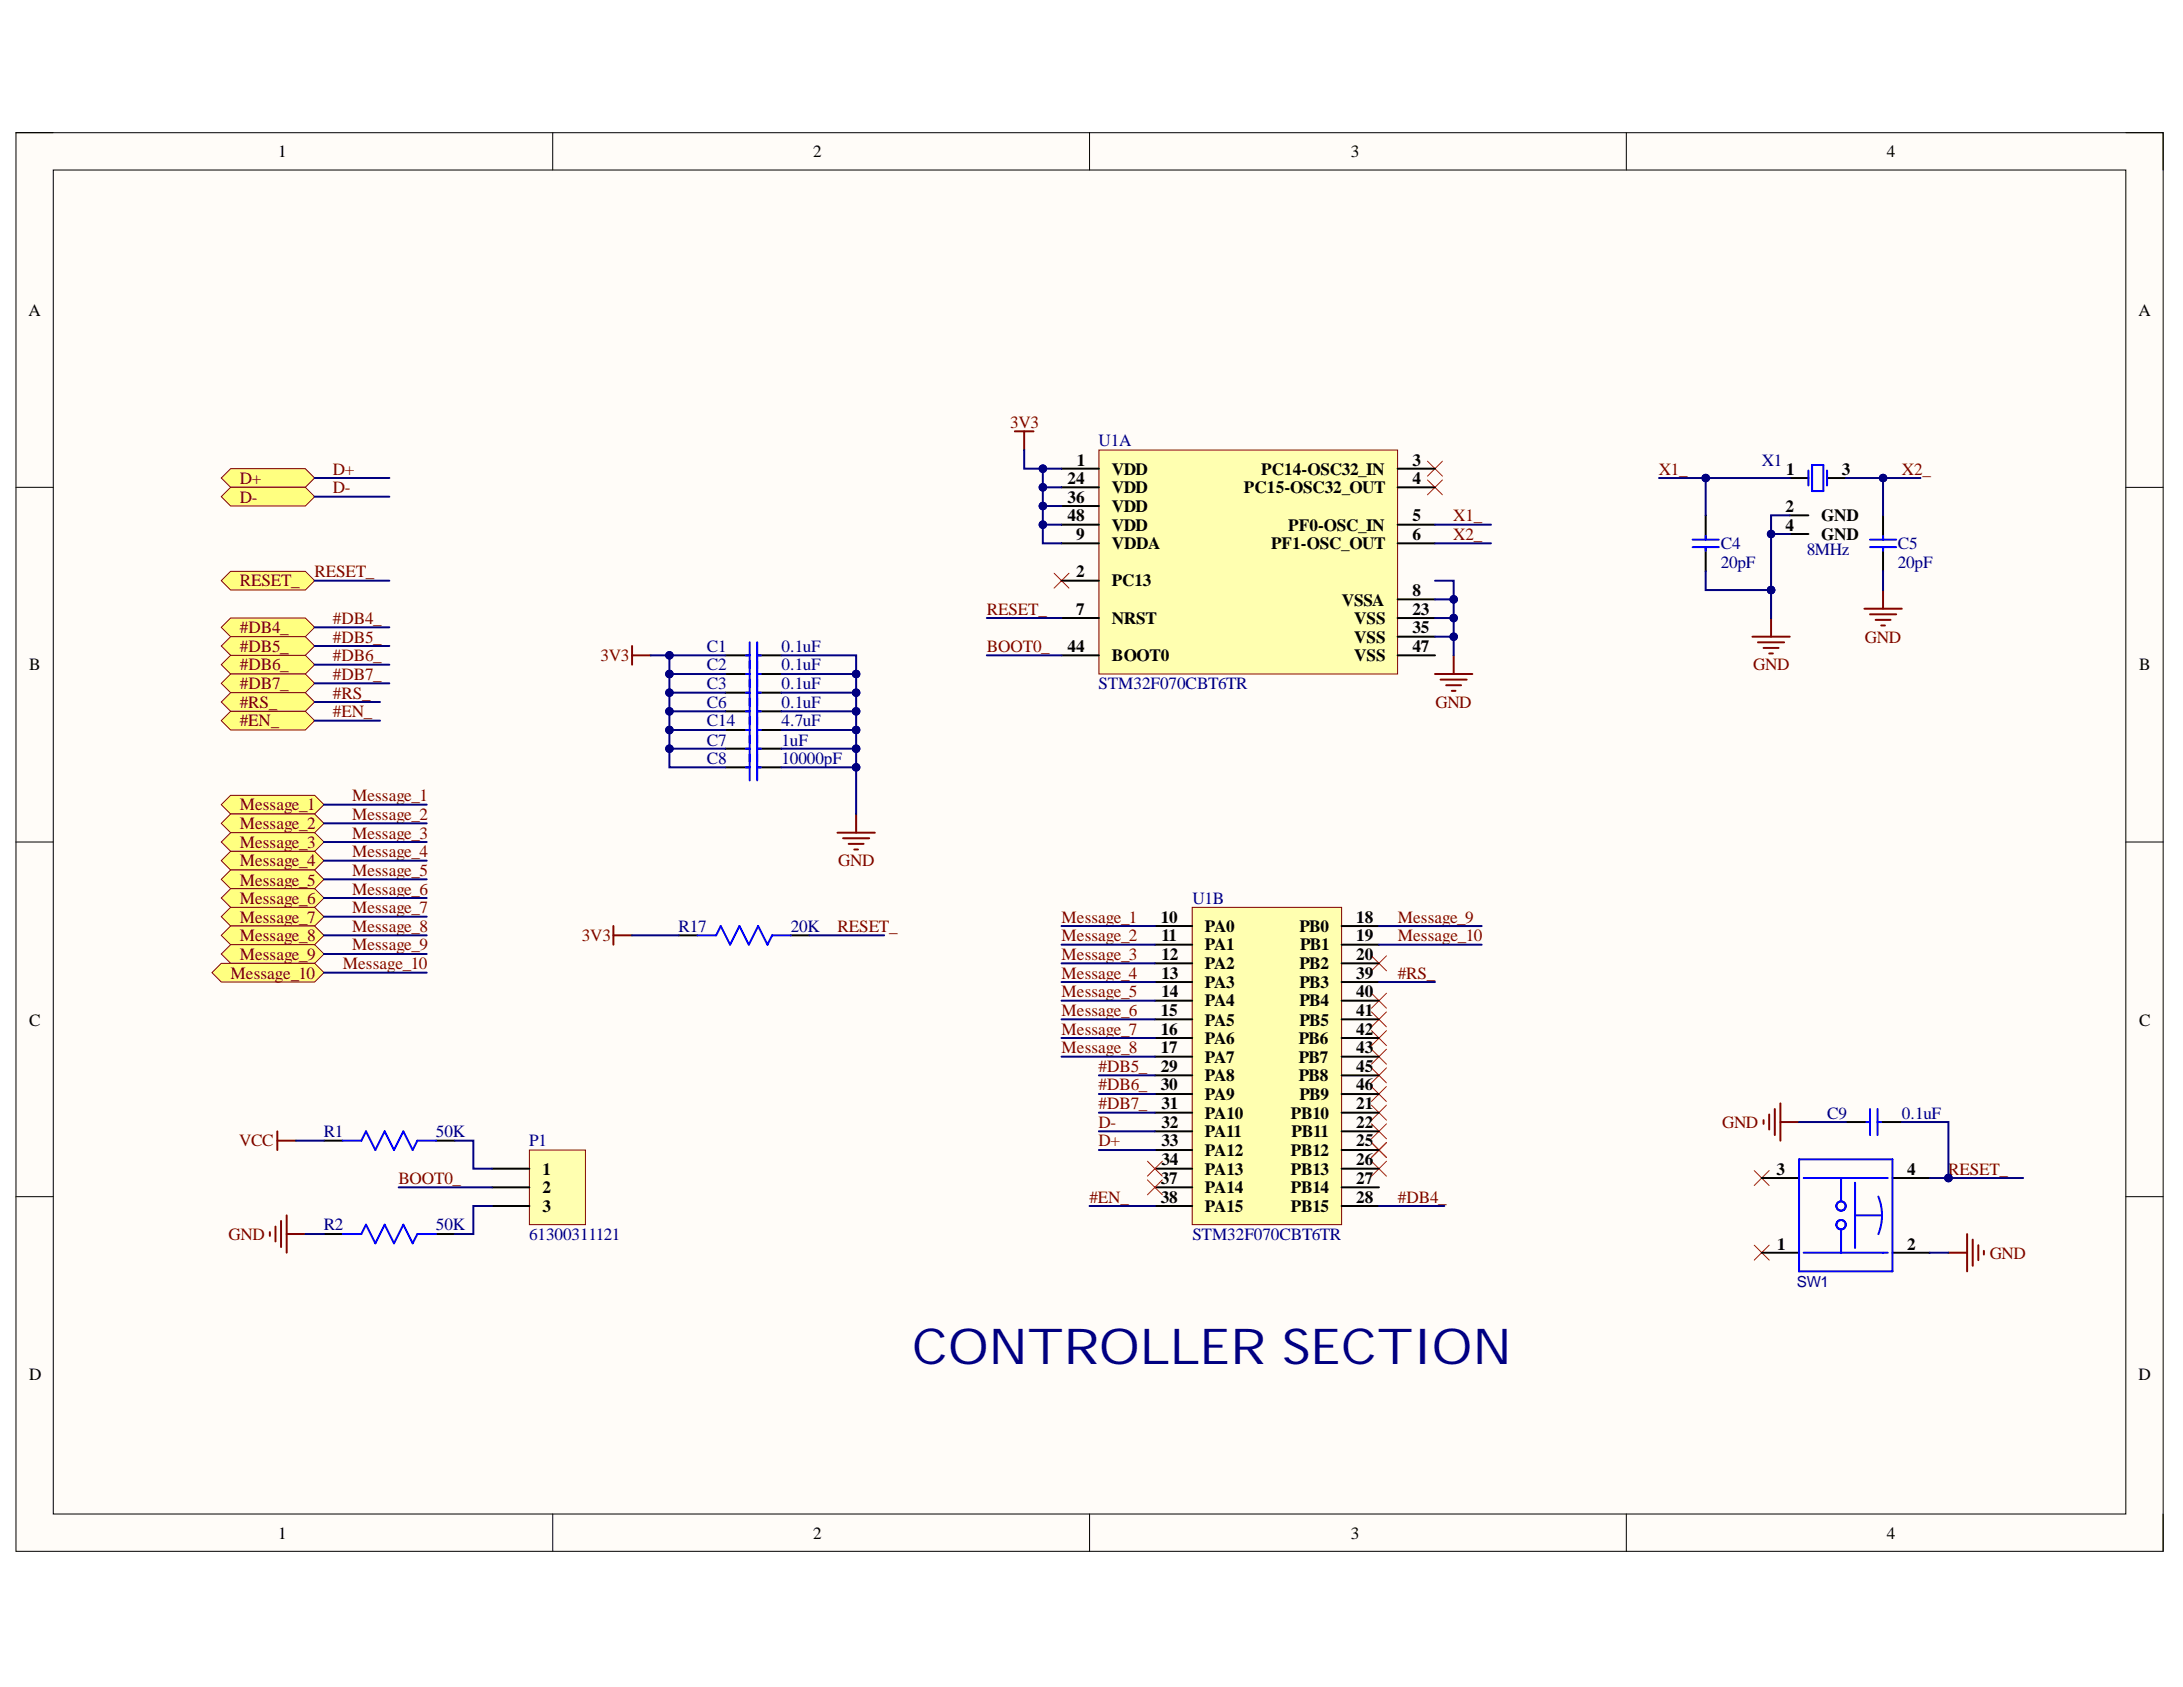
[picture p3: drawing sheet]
<svg xmlns="http://www.w3.org/2000/svg" width="279mm" height="216mm" viewBox="0 0 279 216" stroke-linecap="round" stroke-linejoin="round" font-family="sans-serif">
<defs><g id="words">
<text font-size="6.3" fill="#000080" x="116.8" y="174.6">CONTROLLER SECTION</text>
<g font-size="2.2">
<text x="35.6" y="20.1">1</text>
<text x="104.1" y="20.1">2</text>
<text x="172.9" y="20.1">3</text>
<text x="241.5" y="20.1">4</text>
<text x="3.6" y="40.4">A</text>
<text x="273.7" y="40.4">A</text>
<text x="137.8" y="59.6">1</text>
<text x="180.8" y="59.6">3</text>
<text x="136.6" y="61.9">24</text>
<text x="136.6" y="64.3">36</text>
<text x="142.3" y="60.8">VDD</text>
<text x="142.3" y="63.1">VDD</text>
<text x="142.3" y="65.5">VDD</text>
<text x="159.2" y="63.1">PC15-OSC32_OUT</text>
<text x="161.4" y="60.8">PC14-OSC32_IN</text>
<text x="180.8" y="61.9">4</text>
<text x="228.5" y="65.5">2</text>
<text x="228.6" y="60.8">1</text>
<text x="235.7" y="60.8">3</text>
<text x="136.6" y="66.7">48</text>
<text x="137.7" y="69.1">9</text>
<text x="142.3" y="70.3">VDDA</text>
<text x="142.3" y="68">VDD</text>
<text x="162.7" y="70.3">PF1-OSC_OUT</text>
<text x="164.9" y="68">PF0-OSC_IN</text>
<text x="180.8" y="66.7">5</text>
<text x="180.8" y="69.1">6</text>
<text x="228.5" y="68">4</text>
<text x="233.1" y="66.7">GND</text>
<text x="233.1" y="69.1">GND</text>
<text x="137.7" y="73.9">2</text>
<text x="142.3" y="75.1">PC13</text>
<text x="171.7" y="77.5">VSSA</text>
<text x="180.8" y="76.2">8</text>
<text x="136.6" y="83.4">44</text>
<text x="137.7" y="78.7">7</text>
<text x="142.3" y="79.9">NRST</text>
<text x="173.3" y="79.9">VSS</text>
<text x="173.3" y="82.2">VSS</text>
<text x="180.8" y="78.7">23</text>
<text x="180.8" y="81.1">35</text>
<text x="180.8" y="83.4">47</text>
<text x="3.7" y="85.8">B</text>
<text x="142.3" y="84.6">BOOT0</text>
<text x="173.3" y="84.6">VSS</text>
<text x="273.8" y="85.8">B</text>
<text x="148.6" y="118.1">10</text>
<text x="154.2" y="119.3">PA0</text>
<text x="166.3" y="119.3">PB0</text>
<text x="173.6" y="118.1">18</text>
<text x="148.6" y="120.4">11</text>
<text x="148.6" y="122.9">12</text>
<text x="148.6" y="125.3">13</text>
<text x="154.2" y="121.6">PA1</text>
<text x="154.2" y="124.1">PA2</text>
<text x="166.3" y="124.1">PB2</text>
<text x="166.4" y="121.6">PB1</text>
<text x="173.6" y="120.4">19</text>
<text x="173.6" y="122.9">20</text>
<text x="173.6" y="125.3">39</text>
<text x="3.7" y="131.3">C</text>
<text x="148.6" y="130">15</text>
<text x="148.6" y="127.6">14</text>
<text x="154.2" y="126.4">PA3</text>
<text x="154.2" y="128.8">PA4</text>
<text x="154.2" y="131.3">PA5</text>
<text x="166.3" y="126.4">PB3</text>
<text x="166.3" y="128.8">PB4</text>
<text x="166.3" y="131.3">PB5</text>
<text x="173.6" y="127.6">40</text>
<text x="173.6" y="130">41</text>
<text x="273.8" y="131.3">C</text>
<text x="148.6" y="132.4">16</text>
<text x="148.6" y="134.8">17</text>
<text x="148.6" y="137.2">29</text>
<text x="154.2" y="133.6">PA6</text>
<text x="154.2" y="136">PA7</text>
<text x="166.2" y="133.6">PB6</text>
<text x="166.2" y="136">PB7</text>
<text x="173.6" y="132.4">42</text>
<text x="173.6" y="134.8">43</text>
<text x="173.6" y="137.2">45</text>
<text x="148.6" y="139.5">30</text>
<text x="148.6" y="142">31</text>
<text x="154.2" y="138.4">PA8</text>
<text x="154.2" y="140.8">PA9</text>
<text x="154.2" y="143.2">PA10</text>
<text x="165.2" y="143.2">PB10</text>
<text x="166.2" y="138.4">PB8</text>
<text x="166.3" y="140.8">PB9</text>
<text x="173.6" y="142">21</text>
<text x="173.6" y="139.5">46</text>
<text x="148.6" y="144.4">32</text>
<text x="148.6" y="146.7">33</text>
<text x="148.6" y="149.1">34</text>
<text x="154.2" y="145.5">PA11</text>
<text x="154.2" y="147.9">PA12</text>
<text x="165.2" y="147.9">PB12</text>
<text x="165.3" y="145.5">PB11</text>
<text x="173.6" y="144.4">22</text>
<text x="173.6" y="146.7">25</text>
<text x="173.6" y="149.1">26</text>
<text x="69.4" y="150.4">1</text>
<text x="69.4" y="152.7">2</text>
<text x="69.4" y="155.1">3</text>
<text x="148.6" y="151.5">37</text>
<text x="148.6" y="153.9">38</text>
<text x="154.2" y="150.4">PA13</text>
<text x="154.2" y="152.7">PA14</text>
<text x="154.2" y="155.1">PA15</text>
<text x="165.2" y="150.4">PB13</text>
<text x="165.2" y="152.7">PB14</text>
<text x="165.2" y="155.1">PB15</text>
<text x="173.6" y="151.5">27</text>
<text x="173.6" y="153.9">28</text>
<text x="227.4" y="150.4">3</text>
<text x="244.1" y="150.4">4</text>
<text x="227.4" y="159.9">1</text>
<text x="244.1" y="159.9">2</text>
<text x="3.7" y="176.6">D</text>
<text x="273.7" y="176.6">D</text>
<text x="35.6" y="196.9">1</text>
<text x="104.1" y="196.9">2</text>
<text x="172.9" y="196.9">3</text>
<text x="241.5" y="196.9">4</text>
</g>
<g font-size="2.2" fill="#800000">
<text x="129.3" y="54.8">3V3</text>
<text x="30.7" y="61.9">D+</text>
<text x="30.7" y="64.3">D-</text>
<text x="42.6" y="60.8">D+</text>
<text x="42.6" y="63.1">D-</text>
<text x="212.3" y="60.8">X1_</text>
<text x="243.4" y="60.8">X2_</text>
<text x="186" y="66.7">X1_</text>
<text x="186" y="69.1">X2_</text>
<text x="30.7" y="75.1">RESET_</text>
<text x="40.2" y="73.9">RESET_</text>
<text x="30.7" y="81.1">#DB4_</text>
<text x="30.7" y="83.4">#DB5_</text>
<text x="42.6" y="79.9">#DB4_</text>
<text x="42.6" y="82.2">#DB5_</text>
<text x="126.3" y="83.4">BOOT0_</text>
<text x="126.3" y="78.7">RESET_</text>
<text x="238.7" y="82.2">GND</text>
<text x="30.7" y="85.8">#DB6_</text>
<text x="30.7" y="88.2">#DB7_</text>
<text x="42.6" y="84.6">#DB6_</text>
<text x="42.6" y="89.4">#RS_</text>
<text x="42.6" y="87.1">#DB7_</text>
<text x="76.9" y="84.6">3V3</text>
<text x="224.4" y="85.8">GND</text>
<text x="30.7" y="90.6">#RS_</text>
<text x="30.7" y="93">#EN_</text>
<text x="42.6" y="91.8">#EN_</text>
<text x="183.7" y="90.6">GND</text>
<text x="30.7" y="103.7">Message_1</text>
<text x="30.7" y="106.2">Message_2</text>
<text x="45.1" y="102.5">Message_1</text>
<text x="45.1" y="105">Message_2</text>
<text x="45.1" y="107.3">Message_3</text>
<text x="30.7" y="108.5">Message_3</text>
<text x="30.7" y="110.9">Message_4</text>
<text x="30.7" y="113.3">Message_5</text>
<text x="45.1" y="109.7">Message_4</text>
<text x="45.1" y="112.1">Message_5</text>
<text x="107.3" y="110.9">GND</text>
<text x="30.7" y="115.7">Message_6</text>
<text x="30.7" y="118.1">Message_7</text>
<text x="45.1" y="114.5">Message_6</text>
<text x="45.1" y="116.9">Message_7</text>
<text x="45.1" y="119.3">Message_8</text>
<text x="107.2" y="119.3">RESET_</text>
<text x="135.9" y="118.1">Message_1</text>
<text x="178.9" y="118.1">Message_9</text>
<text x="29.5" y="125.3">Message_10</text>
<text x="30.7" y="120.4">Message_8</text>
<text x="30.7" y="122.9">Message_9</text>
<text x="43.9" y="124.1">Message_10</text>
<text x="45.1" y="121.6">Message_9</text>
<text x="74.5" y="120.4">3V3</text>
<text x="135.9" y="120.4">Message_2</text>
<text x="135.9" y="122.9">Message_3</text>
<text x="135.9" y="125.3">Message_4</text>
<text x="178.9" y="125.3">#RS_</text>
<text x="178.9" y="120.4">Message_10</text>
<text x="135.9" y="127.6">Message_5</text>
<text x="135.9" y="130">Message_6</text>
<text x="135.9" y="132.4">Message_7</text>
<text x="135.9" y="134.8">Message_8</text>
<text x="140.6" y="137.2">#DB5_</text>
<text x="140.6" y="139.5">#DB6_</text>
<text x="140.6" y="142">#DB7_</text>
<text x="30.6" y="146.7">VCC</text>
<text x="140.6" y="146.7">D+</text>
<text x="140.6" y="144.4">D-</text>
<text x="220.4" y="144.4">GND</text>
<text x="51" y="151.5">BOOT0_</text>
<text x="139.4" y="153.9">#EN_</text>
<text x="178.9" y="153.9">#DB4_</text>
<text x="249.3" y="150.4">RESET_</text>
<text x="29.3" y="158.7">GND</text>
<text x="254.7" y="161.1">GND</text>
</g>
<g font-size="2.2" fill="#000080">
<text x="140.6" y="57.1">U1A</text>
<text x="225.5" y="59.6">X1</text>
<text x="220.3" y="70.3">C4</text>
<text x="231.2" y="71">8MHz</text>
<text x="242.9" y="70.3">C5</text>
<text x="220.3" y="72.7">20pF</text>
<text x="242.9" y="72.7">20pF</text>
<text x="90.5" y="83.4">C1</text>
<text x="100" y="83.4">0.1uF</text>
<text x="90.5" y="88.2">C3</text>
<text x="90.5" y="85.8">C2</text>
<text x="100" y="88.2">0.1uF</text>
<text x="100" y="85.8">0.1uF</text>
<text x="140.6" y="88.2">STM32F070CBT6TR</text>
<text x="90.5" y="90.6">C6</text>
<text x="90.5" y="95.4">C7</text>
<text x="90.5" y="93">C14</text>
<text x="100" y="90.6">0.1uF</text>
<text x="100" y="95.4">1uF</text>
<text x="100" y="93">4.7uF</text>
<text x="90.5" y="97.8">C8</text>
<text x="100" y="97.8">10000pF</text>
<text x="86.8" y="119.3">R17</text>
<text x="101.2" y="119.3">20K</text>
<text x="152.6" y="115.7">U1B</text>
<text x="233.9" y="143.2">C9</text>
<text x="243.4" y="143.2">0.1uF</text>
<text x="41.4" y="145.5">R1</text>
<text x="55.8" y="145.5">50K</text>
<text x="67.7" y="146.7">P1</text>
<text x="41.4" y="157.5">R2</text>
<text x="55.8" y="157.5">50K</text>
<text x="67.7" y="158.7">61300311121</text>
<text x="152.6" y="158.7">STM32F070CBT6TR</text>
</g>
<text font-size="1.9" fill="#000080" x="230" y="164.7">SW1</text>
</g></defs>
<path d="M2 17h274.9v181.5h-274.9z" fill-rule="evenodd" fill="#fffcf8"/>
<path d="M2 17h274.9v181.5h-274.9z" fill="none" stroke="#000" stroke-width=".13"/>
<path d="M6.8 21.8h265.3v172h-265.3z" fill-rule="evenodd" fill="#fffcf8"/>
<g fill="none" stroke="#000" stroke-width=".13">
<path d="M2 17h4.8M70.7 17v4.8M139.4 17v4.8M208.2 17v4.8M272.1 17h4.8v4.8M6.8 21.8h265.3v172h-265.3zM2 62.4h4.8M272.1 62.4h4.8M2 107.8h4.8M272.1 107.8h4.8M2 153.1h4.8M272.1 153.1h4.8"/>
<path d="M70.7 193.8v4.7M139.5 193.8v4.7M208.2 193.8v4.7M276.9 193.8v4.7"/>
</g>
<g fill="none" stroke="#800000" stroke-width=".25">
<path d="M226.7 79.1v2.4M238.6 77.9h4.8M239.3 78.6h3.4M240.1 79.3h1.9M241 75.5v2.4M183.7 86.3h4.7M184.4 87h3.3M185.1 87.7h1.9M185.8 88.4h.5M186.1 83.9v2.4M224.3 81.5h4.8M225 82.2h3.3"/>
<path d="M225.7 82.9h1.9M226.4 83.6h.5M240.8 80h.5M107.2 106.6h4.8M107.9 107.3h3.3M108.6 108h1.9M109.3 108.7h.5M109.6 104.2v2.4M251.8 157.9v4.8M252.5 158.6v3.4M253.2 159.4v1.9M249.4 160.3h2.4"/>
<path d="M253.9 160.1v.5"/>
</g>
<path d="M28.3 61.2l1.2-1.2h9.6l1.2 1.2-1.2 1.2h-9.6z" fill-rule="evenodd" fill="#ffff80"/>
<path d="M28.3 61.2l1.2-1.2h9.6l1.2 1.2-1.2 1.2h-9.6z" fill="none" stroke="#800000" stroke-width=".13"/>
<path d="M29.5 62.4h9.6l1.2 1.2-1.2 1.2h-9.6l-1.2-1.2z" fill-rule="evenodd" fill="#ffff80"/>
<path d="M29.5 62.4h9.6l1.2 1.2-1.2 1.2h-9.6l-1.2-1.2z" fill="none" stroke="#800000" stroke-width=".13"/>
<path d="M28.3 74.3l1.2-1.2h9.6l1.2 1.2-1.2 1.2h-9.6z" fill-rule="evenodd" fill="#ffff80"/>
<path d="M28.3 74.3l1.2-1.2h9.6l1.2 1.2-1.2 1.2h-9.6z" fill="none" stroke="#800000" stroke-width=".13"/>
<g fill="none" stroke="#f00" stroke-width=".13">
<path d="M182.7 59l1.9 1.9M184.6 59l-1.9 1.9M134.9 73.4l1.9 1.9M136.8 73.4l-1.9 1.9M182.7 61.4l1.9 1.9M184.6 61.4l-1.9 1.9M175.5 131.9l1.9 1.9M175.5 134.3l1.9 1.9M175.5 136.7l1.9 1.9M175.5 139.1l1.9 1.9M177.4 131.9l-1.9 1.9M177.4 134.3l-1.9 1.9"/>
<path d="M177.4 136.7l-1.9 1.9M177.4 139.1l-1.9 1.9"/>
</g>
<path d="M28.3 103l1.2-1.2h10.8l1.2 1.2-1.2 1.2h-10.8z" fill-rule="evenodd" fill="#ffff80"/>
<path d="M28.3 103l1.2-1.2h10.8l1.2 1.2-1.2 1.2h-10.8z" fill="none" stroke="#800000" stroke-width=".13"/>
<path d="M29.5 104.2h10.8l1.2 1.2-1.2 1.2h-10.8l-1.2-1.2z" fill-rule="evenodd" fill="#ffff80"/>
<path d="M29.5 104.2h10.8l1.2 1.2-1.2 1.2h-10.8l-1.2-1.2z" fill="none" stroke="#800000" stroke-width=".13"/>
<path d="M28.3 107.8l1.2-1.2h10.8l1.2 1.2-1.2 1.2h-10.8z" fill-rule="evenodd" fill="#ffff80"/>
<path d="M28.3 107.8l1.2-1.2h10.8l1.2 1.2-1.2 1.2h-10.8z" fill="none" stroke="#800000" stroke-width=".13"/>
<path d="M28.3 110.1l1.2-1.1h10.8l1.2 1.1-1.2 1.2h-10.8z" fill-rule="evenodd" fill="#ffff80"/>
<path d="M28.3 110.1l1.2-1.1h10.8l1.2 1.1-1.2 1.2h-10.8z" fill="none" stroke="#800000" stroke-width=".13"/>
<path d="M28.3 112.5l1.2-1.2h10.8l1.2 1.2-1.2 1.2h-10.8z" fill-rule="evenodd" fill="#ffff80"/>
<path d="M28.3 112.5l1.2-1.2h10.8l1.2 1.2-1.2 1.2h-10.8z" fill="none" stroke="#800000" stroke-width=".13"/>
<path d="M28.3 114.9l1.2-1.2h10.8l1.2 1.2-1.2 1.2h-10.8z" fill-rule="evenodd" fill="#ffff80"/>
<path d="M28.3 114.9l1.2-1.2h10.8l1.2 1.2-1.2 1.2h-10.8z" fill="none" stroke="#800000" stroke-width=".13"/>
<path d="M28.3 117.3l1.2-1.2h10.8l1.2 1.2-1.2 1.2h-10.8z" fill-rule="evenodd" fill="#ffff80"/>
<path d="M28.3 117.3l1.2-1.2h10.8l1.2 1.2-1.2 1.2h-10.8z" fill="none" stroke="#800000" stroke-width=".13"/>
<path d="M28.3 119.7l1.2-1.2h10.8l1.2 1.2-1.2 1.2h-10.8z" fill-rule="evenodd" fill="#ffff80"/>
<path d="M28.3 119.7l1.2-1.2h10.8l1.2 1.2-1.2 1.2h-10.8z" fill="none" stroke="#800000" stroke-width=".13"/>
<path d="M28.3 122.1l1.2-1.2h10.8l1.2 1.2-1.2 1.2h-10.8z" fill-rule="evenodd" fill="#ffff80"/>
<path d="M28.3 122.1l1.2-1.2h10.8l1.2 1.2-1.2 1.2h-10.8z" fill="none" stroke="#800000" stroke-width=".13"/>
<path d="M27.1 124.5l1.2-1.2h12l1.2 1.2-1.2 1.2h-12z" fill-rule="evenodd" fill="#ffff80"/>
<path d="M27.1 124.5l1.2-1.2h12l1.2 1.2-1.2 1.2h-12z" fill="none" stroke="#800000" stroke-width=".13"/>
<path d="M28.3 80.3l1.2-1.2h9.6l1.2 1.2-1.2 1.2h-9.6z" fill-rule="evenodd" fill="#ffff80"/>
<path d="M28.3 80.3l1.2-1.2h9.6l1.2 1.2-1.2 1.2h-9.6z" fill="none" stroke="#800000" stroke-width=".13"/>
<path d="M28.3 82.7l1.2-1.2h9.6l1.2 1.2-1.2 1.2h-9.6z" fill-rule="evenodd" fill="#ffff80"/>
<path d="M28.3 82.7l1.2-1.2h9.6l1.2 1.2-1.2 1.2h-9.6z" fill="none" stroke="#800000" stroke-width=".13"/>
<path d="M28.3 85.1l1.2-1.2h9.6l1.2 1.2-1.2 1.2h-9.6z" fill-rule="evenodd" fill="#ffff80"/>
<path d="M28.3 85.1l1.2-1.2h9.6l1.2 1.2-1.2 1.2h-9.6z" fill="none" stroke="#800000" stroke-width=".13"/>
<path d="M28.3 87.5l1.2-1.2h9.6l1.2 1.2-1.2 1.1h-9.6z" fill-rule="evenodd" fill="#ffff80"/>
<path d="M28.3 87.5l1.2-1.2h9.6l1.2 1.2-1.2 1.1h-9.6z" fill="none" stroke="#800000" stroke-width=".13"/>
<path d="M28.3 89.8l1.2-1.2h9.6l1.2 1.2-1.2 1.2h-9.6z" fill-rule="evenodd" fill="#ffff80"/>
<path d="M28.3 89.8l1.2-1.2h9.6l1.2 1.2-1.2 1.2h-9.6z" fill="none" stroke="#800000" stroke-width=".13"/>
<path d="M28.3 92.2l1.2-1.2h9.6l1.2 1.2-1.2 1.2h-9.6z" fill-rule="evenodd" fill="#ffff80"/>
<path d="M28.3 92.2l1.2-1.2h9.6l1.2 1.2-1.2 1.2h-9.6z" fill="none" stroke="#800000" stroke-width=".13"/>
<g fill="none" stroke="#800000" stroke-width=".25">
<path d="M129.9 55.2h2.4M131.1 55.2v2.4M78.5 118.5v2.4M78.5 119.7h2.4M34.5 157.7v.5M35.3 157v1.9M36 156.3v3.3M36.7 155.5v4.8M36.7 157.9h2.4M225.7 143.4v.4M226.4 142.6v1.9M227.2 141.9v3.4"/>
<path d="M227.9 141.2v4.8M227.9 143.6h2.4"/>
</g>
<g fill="none" stroke="#f00" stroke-width=".13">
<path d="M175.5 127.1l1.9 1.9M175.5 122.3l1.9 1.9M175.5 129.5l1.9 1.9M177.4 127.1l-1.9 1.9M177.4 122.3l-1.9 1.9M177.4 129.5l-1.9 1.9M175.5 141.4l1.9 2M175.5 143.8l1.9 1.9M175.5 146.2l1.9 1.9M175.5 148.6l1.9 1.9M177.4 141.4l-1.9 2M177.4 143.8l-1.9 1.9"/>
<path d="M177.4 146.2l-1.9 1.9M177.4 148.6l-1.9 1.9M224.5 149.8l1.9 1.9M224.5 159.4l1.9 1.9M226.4 149.8l-1.9 1.9M226.4 159.4l-1.9 1.9"/>
</g>
<circle cx="249.4" cy="150.8" r=".48" fill="#000080"/>
<circle cx="249.4" cy="150.8" r=".48" fill="none" stroke="#000080" stroke-width=".13"/>
<path d="M80.9 82.7v2.4M80.9 83.9h2.4" fill="none" stroke="#800000" stroke-width=".25"/>
<g fill="none" stroke="#000" stroke-width=".25">
<path d="M92.8 91h3.2M92.8 95.8h3.2M92.8 93.4h3.2M92.8 88.6h3.2M92.8 86.3h3.2M92.8 83.9h3.2M96.9 91h3.1M96.9 95.8h3.1M96.9 93.4h3.1M96.9 88.6h3.1M96.9 86.3h3.1M96.9 83.9h3.1"/>
<path d="M86.9 119.7h2.4M101.2 119.7h2.4"/>
</g>
<g fill="none" stroke="#00f" stroke-width=".25">
<path d="M95.5 91h.5M95.5 95.8h.5M95.5 93.4h.5M95.5 88.6h.5M95.5 86.3h.5M95.5 83.9h.5M96 82.2v15.3M96.9 82.2v15.3M96.9 91h.5M96.9 95.8h.5M96.9 93.4h.5M96.9 88.6h.5"/>
<path d="M96.9 86.3h.5M96.9 83.9h.5M89.3 119.7h2.4l.5-1.2 1.2 2.4 1.2-2.4 1.2 2.4 1.2-2.4 1.2 2.4 .6-1.2h2.4"/>
</g>
<path d="M67.8 147.2h7.1v9.5h-7.1z" fill-rule="evenodd" fill="#ffffb0"/>
<path d="M67.8 147.2h7.1v9.5h-7.1z" fill="none" stroke="#800000" stroke-width=".13"/>
<path d="M218.3 66v3.1M218.3 70v3.1M241 66v3.1M241 70v3.1M41.5 146h2.4M41.5 157.9h2.4M55.8 146h2.4M55.8 157.9h2.4M63 149.6h4.8M63 152h4.8M63 154.3h4.8" fill="none" stroke="#000" stroke-width=".25"/>
<path d="M216.6 69.1h3.4M216.6 70h3.4M218.3 68.6v.5M218.3 70v.5M239.3 69.1h3.4M239.3 70h3.4M241 68.6v.5M241 70v.5M43.9 146h2.3l.6-1.2 1.2 2.4 1.2-2.4 1.2 2.4 1.2-2.4 1.2 2.4 .6-1.2h2.4M43.9 157.9h2.3l.6-1.2 1.2 2.4 1.2-2.4 1.2 2.4 1.2-2.4 1.2 2.4 .6-1.2h2.4" fill="none" stroke="#00f" stroke-width=".25"/>
<path d="M140.6 57.6h38.3v28.7h-38.3z" fill-rule="evenodd" fill="#ffffb0"/>
<path d="M140.6 57.6h38.3v28.7h-38.3z" fill="none" stroke="#800000" stroke-width=".13"/>
<g fill="none" stroke="#000" stroke-width=".25">
<path d="M135.9 60h4.7M178.9 60h4.8M135.9 74.3h4.7M135.9 62.4h4.7M135.9 67.1h4.7M135.9 69.5h4.7M135.9 79.1h4.7M135.9 64.8h4.7M178.9 62.4h4.8M178.9 67.1h4.8M178.9 69.5h4.8M178.9 79.1h4.8"/>
<path d="M178.9 76.7h4.8M135.9 83.9h4.7M178.9 81.5h4.8M178.9 83.9h4.8"/>
</g>
<path d="M152.6 116.1h19.1v40.6h-19.1z" fill-rule="evenodd" fill="#ffffb0"/>
<path d="M152.6 116.1h19.1v40.6h-19.1z" fill="none" stroke="#800000" stroke-width=".13"/>
<g fill="none" stroke="#000" stroke-width=".25">
<path d="M229.1 61.2h2.4M229.1 66h2.4M229.1 68.3h2.4M233.8 61.2h2.4M92.8 98.2h3.2M96.9 98.2h3.1M147.8 118.5h4.8M171.7 118.5h4.8M147.8 120.9h4.8M147.8 123.3h4.8M147.8 125.7h4.8M147.8 128.1h4.8"/>
<path d="M147.8 130.5h4.8M147.8 132.8h4.8M147.8 135.2h4.8M147.8 137.6h4.8M171.7 123.3h4.8M171.7 125.7h4.8M171.7 128.1h4.8M171.7 130.5h4.8M171.7 132.8h4.8M171.7 135.2h4.8M171.7 120.9h4.8M171.7 137.6h4.8"/>
<path d="M147.8 142.4h4.8M147.8 144.8h4.8M147.8 147.2h4.8M147.8 149.6h4.8M147.8 152h4.8M147.8 154.3h4.8M147.8 140h4.8M171.7 142.4h4.8M171.7 144.8h4.8M171.7 147.2h4.8M171.7 149.6h4.8M171.7 152h4.8"/>
<path d="M171.7 154.3h4.8M171.7 140h4.8M225.5 150.8h4.8M236.2 143.6h3.1M240.3 143.6h3.1M242.2 150.8h4.8M225.5 160.3h4.8M242.2 160.3h4.8"/>
</g>
<g fill="none" stroke="#00f" stroke-width=".25">
<path d="M231.9 59.5h1.5v3.3h-1.5zM231.5 60.2v1.9M233.8 60.2v1.9M95.5 98.2h.5M96 96.5v3.4M96.9 96.5v3.4M96.9 98.2h.5M230.3 148.4h11.9v14.3h-11.9zM230.9 150.8h10.7M235.6 150.8v3M235.6 157.3v3M237.4 155.5h3.4"/>
<path d="M237.4 151.4v8.3M238.9 143.6h.4M239.3 141.9v3.4M240.3 141.9v3.4M240.3 143.6h.5M240.4 153.1a6.4 6.4 0 0 1 0 4.8M230.9 160.3h10.7"/>
<circle cx="235.6" cy="154.3" r=".6"/>
<circle cx="235.6" cy="156.7" r=".6"/>
</g>
<path d="M35.5 144.8v2.4M35.5 146h2.4" fill="none" stroke="#800000" stroke-width=".25"/>
<path d="M146.9 148.6l1.9 1.9M146.9 151l1.9 1.9M148.8 148.6l-1.9 1.9M148.8 151l-1.9 1.9" fill="none" stroke="#f00" stroke-width=".13"/>
<g fill="none" stroke="#000080" stroke-width=".25">
<path d="M40.3 74.3h9.5M40.3 63.6h9.5M40.3 61.2h9.5M40.3 92.2h8.3M40.3 89.8h8.3M40.3 87.5h9.5M40.3 85.1h9.5M40.3 82.7h9.5M40.3 80.3h9.5M83.3 83.9h2.4M41.5 119.7h13.1M41.5 117.3h13.1"/>
<path d="M41.5 114.9h13.1M41.5 112.5h13.1M41.5 110.1h13.1M41.5 107.8h13.1M41.5 105.4h13.1M41.5 103h13.1M80.9 119.7h6M41.5 124.5h13.1M41.5 122.1h13.1M37.9 146h3.6M39.1 157.9h2.4M51 152h12"/>
<path d="M58.2 146h2.4v3.6h2.4M63 154.3h-2.4v3.6h-2.4"/>
</g>
<circle cx="85.7" cy="83.9" r=".48" fill="#000080"/>
<circle cx="85.7" cy="83.9" r=".48" fill="none" stroke="#000080" stroke-width=".13"/>
<path d="M85.7 95.8v2.4h7.1" fill="none" stroke="#000080" stroke-width=".25"/>
<circle cx="85.7" cy="95.8" r=".48" fill="#000080"/>
<circle cx="85.7" cy="95.8" r=".48" fill="none" stroke="#000080" stroke-width=".13"/>
<path d="M85.7 93.4v2.4h7.1" fill="none" stroke="#000080" stroke-width=".25"/>
<circle cx="85.7" cy="95.8" r=".48" fill="#000080"/>
<circle cx="85.7" cy="95.8" r=".48" fill="none" stroke="#000080" stroke-width=".13"/>
<circle cx="85.7" cy="93.4" r=".48" fill="#000080"/>
<circle cx="85.7" cy="93.4" r=".48" fill="none" stroke="#000080" stroke-width=".13"/>
<path d="M85.7 91v2.4h7.1" fill="none" stroke="#000080" stroke-width=".25"/>
<circle cx="85.7" cy="93.4" r=".48" fill="#000080"/>
<circle cx="85.7" cy="93.4" r=".48" fill="none" stroke="#000080" stroke-width=".13"/>
<circle cx="85.7" cy="91" r=".48" fill="#000080"/>
<circle cx="85.7" cy="91" r=".48" fill="none" stroke="#000080" stroke-width=".13"/>
<path d="M92.8 83.9h-7.1v7.1h7.1" fill="none" stroke="#000080" stroke-width=".25"/>
<circle cx="85.7" cy="83.9" r=".48" fill="#000080"/>
<circle cx="85.7" cy="83.9" r=".48" fill="none" stroke="#000080" stroke-width=".13"/>
<circle cx="85.7" cy="86.3" r=".48" fill="#000080"/>
<circle cx="85.7" cy="86.3" r=".48" fill="none" stroke="#000080" stroke-width=".13"/>
<circle cx="85.7" cy="88.6" r=".48" fill="#000080"/>
<circle cx="85.7" cy="88.6" r=".48" fill="none" stroke="#000080" stroke-width=".13"/>
<circle cx="85.7" cy="91" r=".48" fill="#000080"/>
<circle cx="85.7" cy="91" r=".48" fill="none" stroke="#000080" stroke-width=".13"/>
<path d="M85.7 88.6h7.1" fill="none" stroke="#000080" stroke-width=".25"/>
<circle cx="85.7" cy="88.6" r=".48" fill="#000080"/>
<circle cx="85.7" cy="88.6" r=".48" fill="none" stroke="#000080" stroke-width=".13"/>
<path d="M85.7 86.3h7.1" fill="none" stroke="#000080" stroke-width=".25"/>
<circle cx="85.7" cy="86.3" r=".48" fill="#000080"/>
<circle cx="85.7" cy="86.3" r=".48" fill="none" stroke="#000080" stroke-width=".13"/>
<path d="M100 98.2h9.6" fill="none" stroke="#000080" stroke-width=".25"/>
<circle cx="109.6" cy="98.2" r=".48" fill="#000080"/>
<circle cx="109.6" cy="98.2" r=".48" fill="none" stroke="#000080" stroke-width=".13"/>
<path d="M100 95.8h9.6" fill="none" stroke="#000080" stroke-width=".25"/>
<circle cx="109.6" cy="95.8" r=".48" fill="#000080"/>
<circle cx="109.6" cy="95.8" r=".48" fill="none" stroke="#000080" stroke-width=".13"/>
<path d="M100 93.4h9.6" fill="none" stroke="#000080" stroke-width=".25"/>
<circle cx="109.6" cy="93.4" r=".48" fill="#000080"/>
<circle cx="109.6" cy="93.4" r=".48" fill="none" stroke="#000080" stroke-width=".13"/>
<path d="M100 83.9h9.6v7.1h-9.6" fill="none" stroke="#000080" stroke-width=".25"/>
<circle cx="109.6" cy="86.3" r=".48" fill="#000080"/>
<circle cx="109.6" cy="86.3" r=".48" fill="none" stroke="#000080" stroke-width=".13"/>
<circle cx="109.6" cy="88.6" r=".48" fill="#000080"/>
<circle cx="109.6" cy="88.6" r=".48" fill="none" stroke="#000080" stroke-width=".13"/>
<circle cx="109.6" cy="91" r=".48" fill="#000080"/>
<circle cx="109.6" cy="91" r=".48" fill="none" stroke="#000080" stroke-width=".13"/>
<path d="M100 88.6h9.6" fill="none" stroke="#000080" stroke-width=".25"/>
<circle cx="109.6" cy="88.6" r=".48" fill="#000080"/>
<circle cx="109.6" cy="88.6" r=".48" fill="none" stroke="#000080" stroke-width=".13"/>
<path d="M100 86.3h9.6" fill="none" stroke="#000080" stroke-width=".25"/>
<circle cx="109.6" cy="86.3" r=".48" fill="#000080"/>
<circle cx="109.6" cy="86.3" r=".48" fill="none" stroke="#000080" stroke-width=".13"/>
<path d="M131.1 57.6v2.4h4.8M126.3 79.1h9.6M126.3 83.9h9.6M103.6 119.7h9.6" fill="none" stroke="#000080" stroke-width=".25"/>
<circle cx="133.5" cy="60" r=".48" fill="#000080"/>
<circle cx="133.5" cy="60" r=".48" fill="none" stroke="#000080" stroke-width=".13"/>
<path d="M133.5 67.1v2.4h2.4" fill="none" stroke="#000080" stroke-width=".25"/>
<circle cx="133.5" cy="67.1" r=".48" fill="#000080"/>
<circle cx="133.5" cy="67.1" r=".48" fill="none" stroke="#000080" stroke-width=".13"/>
<path d="M135.9 64.8h-2.4v2.3h2.4" fill="none" stroke="#000080" stroke-width=".25"/>
<circle cx="133.5" cy="67.1" r=".48" fill="#000080"/>
<circle cx="133.5" cy="67.1" r=".48" fill="none" stroke="#000080" stroke-width=".13"/>
<circle cx="133.5" cy="64.8" r=".48" fill="#000080"/>
<circle cx="133.5" cy="64.8" r=".48" fill="none" stroke="#000080" stroke-width=".13"/>
<path d="M133.5 62.4h2.4" fill="none" stroke="#000080" stroke-width=".25"/>
<circle cx="133.5" cy="62.4" r=".48" fill="#000080"/>
<circle cx="133.5" cy="62.4" r=".48" fill="none" stroke="#000080" stroke-width=".13"/>
<g fill="none" stroke="#000080" stroke-width=".25">
<path d="M183.7 81.5h2.4v2.4M135.9 118.5h11.9M176.5 118.5h13.1M135.9 135.2h11.9M135.9 132.8h11.9M135.9 130.5h11.9M135.9 128.1h11.9M135.9 125.7h11.9M135.9 123.3h11.9M135.9 120.9h11.9M140.6 137.6h7.2M176.5 125.7h7.2"/>
<path d="M176.5 120.9h13.1M139.4 154.3h8.4M140.6 147.2h7.2M140.6 144.8h7.2M140.6 142.4h7.2M140.6 140h7.2M176.5 154.3h8.4"/>
</g>
<circle cx="186.1" cy="81.5" r=".48" fill="#000080"/>
<circle cx="186.1" cy="81.5" r=".48" fill="none" stroke="#000080" stroke-width=".13"/>
<path d="M183.7 79.1h2.4v2.4" fill="none" stroke="#000080" stroke-width=".25"/>
<circle cx="186.1" cy="81.5" r=".48" fill="#000080"/>
<circle cx="186.1" cy="81.5" r=".48" fill="none" stroke="#000080" stroke-width=".13"/>
<circle cx="186.1" cy="79.1" r=".48" fill="#000080"/>
<circle cx="186.1" cy="79.1" r=".48" fill="none" stroke="#000080" stroke-width=".13"/>
<path d="M183.7 76.7h2.4v2.4" fill="none" stroke="#000080" stroke-width=".25"/>
<circle cx="186.1" cy="76.7" r=".48" fill="#000080"/>
<circle cx="186.1" cy="76.7" r=".48" fill="none" stroke="#000080" stroke-width=".13"/>
<circle cx="186.1" cy="79.1" r=".48" fill="#000080"/>
<circle cx="186.1" cy="79.1" r=".48" fill="none" stroke="#000080" stroke-width=".13"/>
<path d="M183.7 74.3h2.4v2.4" fill="none" stroke="#000080" stroke-width=".25"/>
<circle cx="186.1" cy="76.7" r=".48" fill="#000080"/>
<circle cx="186.1" cy="76.7" r=".48" fill="none" stroke="#000080" stroke-width=".13"/>
<path d="M183.7 69.5h7.1M183.7 67.1h7.1M241 61.2h4.8M230.3 143.6h5.9" fill="none" stroke="#000080" stroke-width=".25"/>
<circle cx="241" cy="61.2" r=".48" fill="#000080"/>
<circle cx="241" cy="61.2" r=".48" fill="none" stroke="#000080" stroke-width=".13"/>
<path d="M243.4 143.6h6v7.2" fill="none" stroke="#000080" stroke-width=".25"/>
<circle cx="249.4" cy="150.8" r=".48" fill="#000080"/>
<circle cx="249.4" cy="150.8" r=".48" fill="none" stroke="#000080" stroke-width=".13"/>
<path d="M247 150.8h11.9M247 160.3h2.4" fill="none" stroke="#000080" stroke-width=".25"/>
<circle cx="249.4" cy="150.8" r=".48" fill="#000080"/>
<circle cx="249.4" cy="150.8" r=".48" fill="none" stroke="#000080" stroke-width=".13"/>
<path d="M109.6 91v13.2" fill="none" stroke="#000080" stroke-width=".25"/>
<circle cx="109.6" cy="98.2" r=".48" fill="#000080"/>
<circle cx="109.6" cy="98.2" r=".48" fill="none" stroke="#000080" stroke-width=".13"/>
<circle cx="109.6" cy="95.8" r=".48" fill="#000080"/>
<circle cx="109.6" cy="95.8" r=".48" fill="none" stroke="#000080" stroke-width=".13"/>
<circle cx="109.6" cy="93.4" r=".48" fill="#000080"/>
<circle cx="109.6" cy="93.4" r=".48" fill="none" stroke="#000080" stroke-width=".13"/>
<circle cx="109.6" cy="91" r=".48" fill="#000080"/>
<circle cx="109.6" cy="91" r=".48" fill="none" stroke="#000080" stroke-width=".13"/>
<path d="M133.5 60v4.8" fill="none" stroke="#000080" stroke-width=".25"/>
<circle cx="133.5" cy="64.8" r=".48" fill="#000080"/>
<circle cx="133.5" cy="64.8" r=".48" fill="none" stroke="#000080" stroke-width=".13"/>
<circle cx="133.5" cy="62.4" r=".48" fill="#000080"/>
<circle cx="133.5" cy="62.4" r=".48" fill="none" stroke="#000080" stroke-width=".13"/>
<circle cx="133.5" cy="60" r=".48" fill="#000080"/>
<circle cx="133.5" cy="60" r=".48" fill="none" stroke="#000080" stroke-width=".13"/>
<path d="M218.3 61.2v4.8" fill="none" stroke="#000080" stroke-width=".25"/>
<circle cx="218.3" cy="61.2" r=".48" fill="#000080"/>
<circle cx="218.3" cy="61.2" r=".48" fill="none" stroke="#000080" stroke-width=".13"/>
<path d="M212.3 61.2h16.8M241 73.1v2.4" fill="none" stroke="#000080" stroke-width=".25"/>
<circle cx="218.3" cy="61.2" r=".48" fill="#000080"/>
<circle cx="218.3" cy="61.2" r=".48" fill="none" stroke="#000080" stroke-width=".13"/>
<path d="M236.2 61.2h4.8v4.8" fill="none" stroke="#000080" stroke-width=".25"/>
<circle cx="241" cy="61.2" r=".48" fill="#000080"/>
<circle cx="241" cy="61.2" r=".48" fill="none" stroke="#000080" stroke-width=".13"/>
<path d="M226.7 68.3h2.4" fill="none" stroke="#000080" stroke-width=".25"/>
<circle cx="226.7" cy="68.3" r=".48" fill="#000080"/>
<circle cx="226.7" cy="68.3" r=".48" fill="none" stroke="#000080" stroke-width=".13"/>
<path d="M218.3 73.1v2.4h8.4" fill="none" stroke="#000080" stroke-width=".25"/>
<circle cx="226.7" cy="75.5" r=".48" fill="#000080"/>
<circle cx="226.7" cy="75.5" r=".48" fill="none" stroke="#000080" stroke-width=".13"/>
<path d="M226.7 75.5v3.6" fill="none" stroke="#000080" stroke-width=".25"/>
<circle cx="226.7" cy="75.5" r=".48" fill="#000080"/>
<circle cx="226.7" cy="75.5" r=".48" fill="none" stroke="#000080" stroke-width=".13"/>
<path d="M229.1 66h-2.4v9.5" fill="none" stroke="#000080" stroke-width=".25"/>
<circle cx="226.7" cy="68.3" r=".48" fill="#000080"/>
<circle cx="226.7" cy="68.3" r=".48" fill="none" stroke="#000080" stroke-width=".13"/>
<circle cx="226.7" cy="75.5" r=".48" fill="#000080"/>
<circle cx="226.7" cy="75.5" r=".48" fill="none" stroke="#000080" stroke-width=".13"/>
<use href="#words"/>
</svg>
